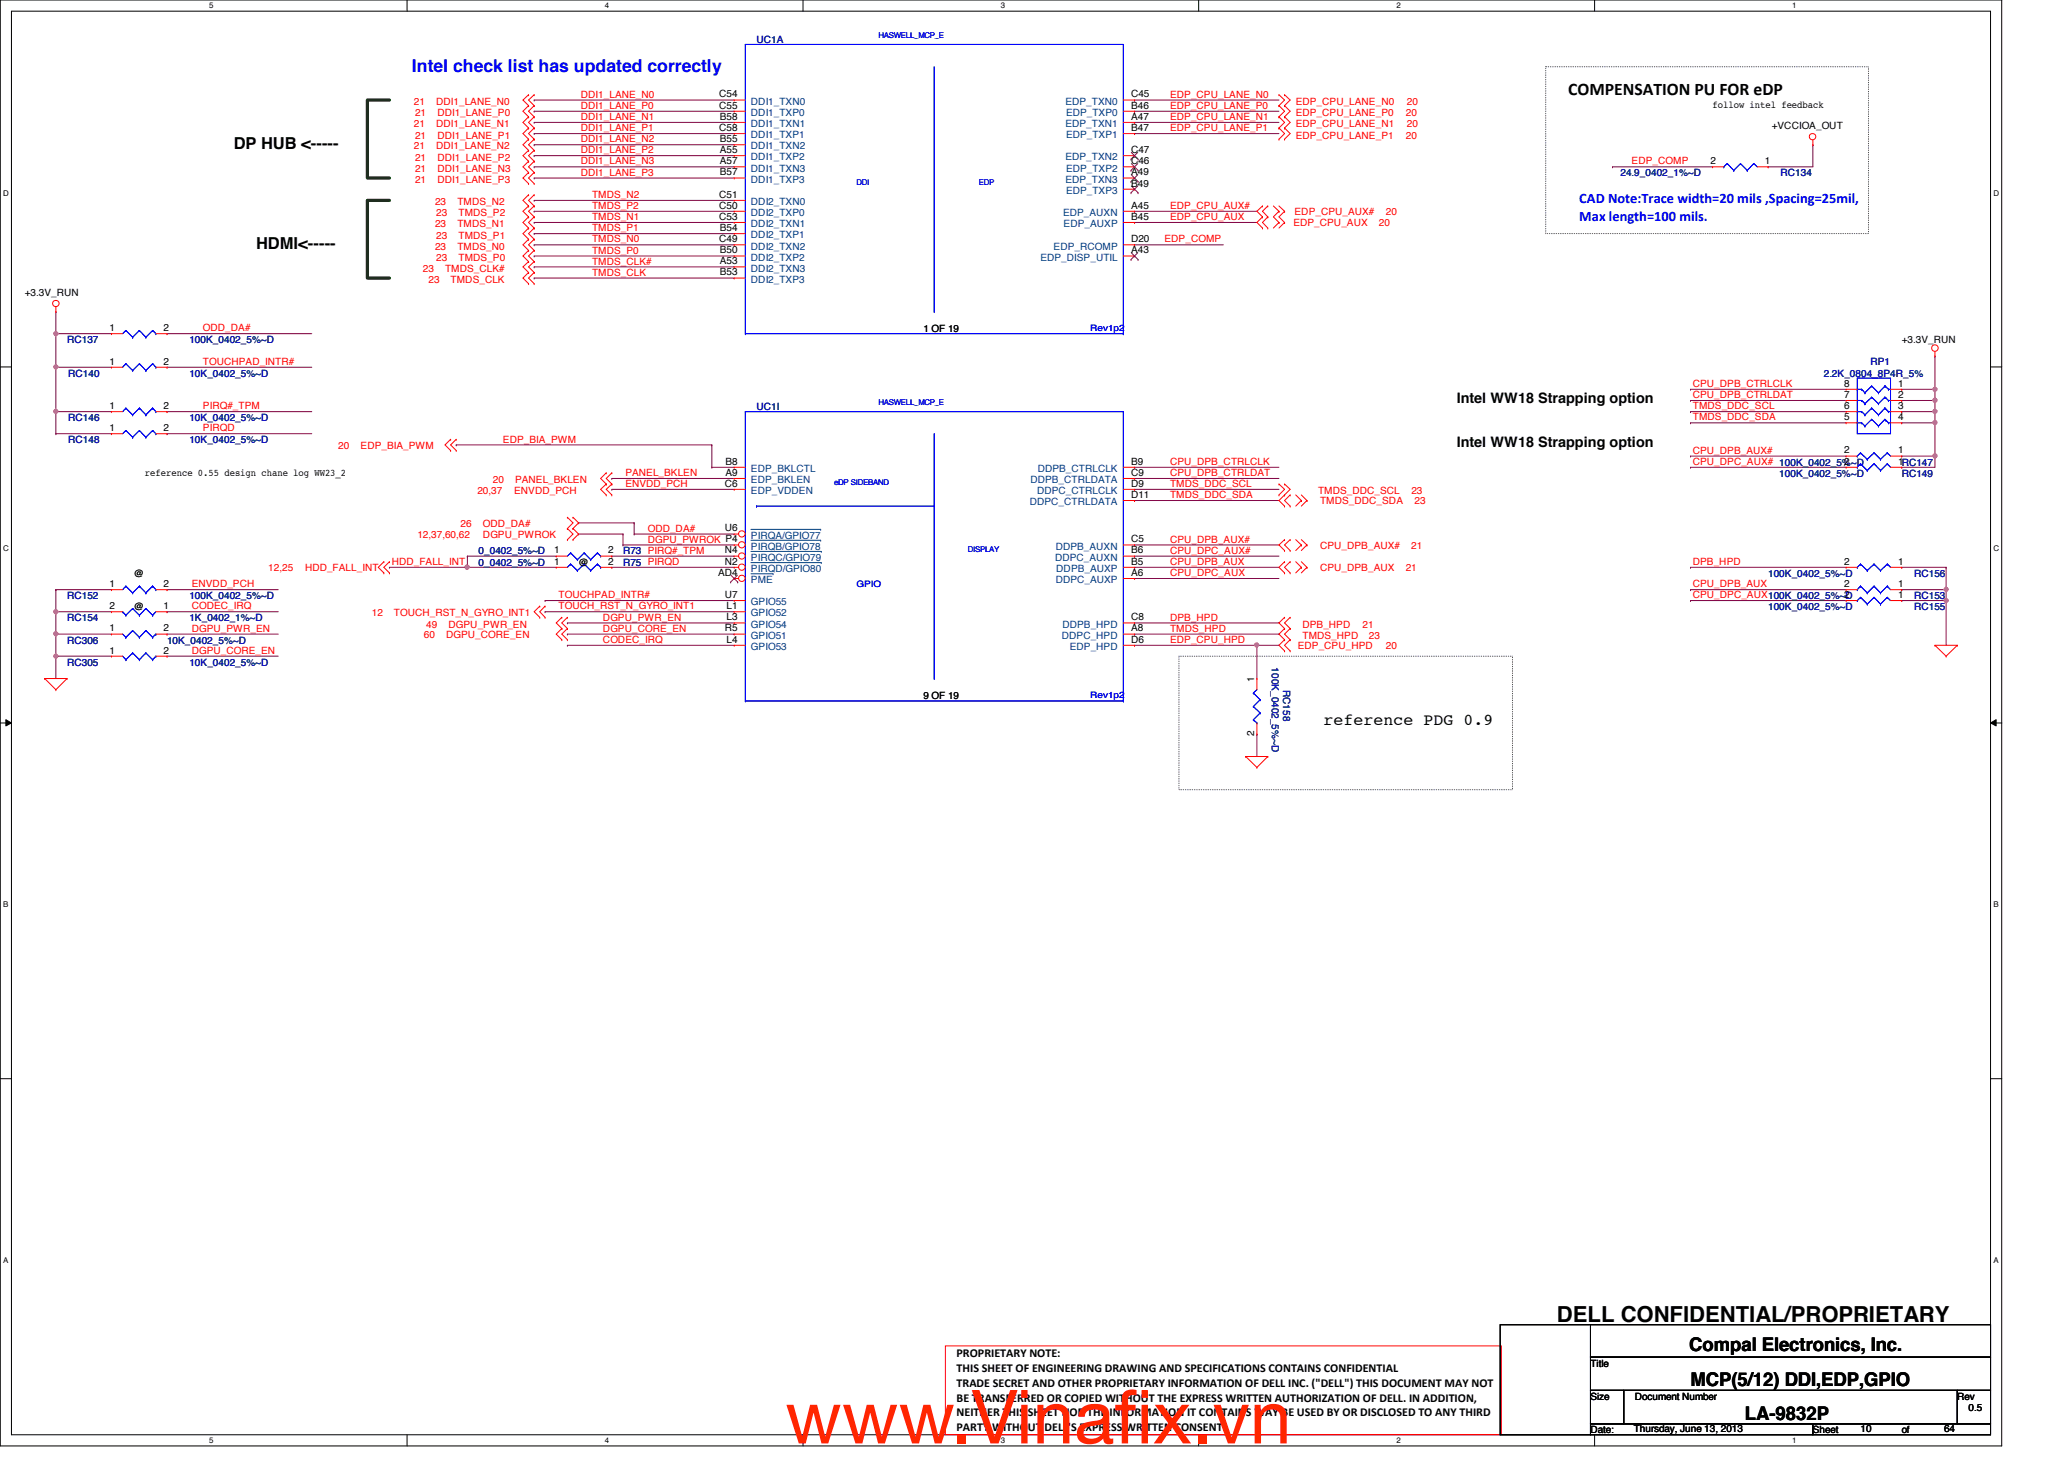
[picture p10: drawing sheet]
<svg xmlns="http://www.w3.org/2000/svg" width="297mm" height="210mm" viewBox="0 0 297 210" stroke-linecap="round" stroke-linejoin="round" font-family="sans-serif">
<defs><g id="words">
<g font-size="10.6" fill="#ff2600">
<text x="113" y="207.7">www.Vinaf</text>
<text x="160.4" y="207.7">ix.vn</text>
</g>
<text font-size="3.2" x="224.1" y="190.2">DELL CONFIDENTIAL/PROPRIETARY</text>
<g font-size="2.7">
<text x="243.1" y="194.4">Compal Electronics, Inc.</text>
<text x="243.3" y="199.4">MCP(5/12) DDI,EDP,GPIO</text>
<text x="251.1" y="204.3">LA-9832P</text>
</g>
<text font-size="2.5" fill="#00f" x="59.3" y="10.4">Intel check list has updated correctly</text>
<text font-size="2.5" x="225.7" y="13.6">COMPENSATION PU FOR eDP</text>
<g font-size="2.4">
<text x="33.7" y="21.4">DP HUB &lt;-----</text>
<text x="36.9" y="35.8">HDMI&lt;-----</text>
<text x="190.5" y="104.3">reference PDG 0.9</text>
</g>
<g font-size="2.1" fill="#00f">
<text x="227.3" y="29.2">CAD Note:Trace width=20 mils ,Spacing=25mil,</text>
<text x="227.3" y="31.8">Max length=100 mils.</text>
</g>
<g font-size="2.1">
<text x="209.7" y="57.9">Intel WW18 Strapping option</text>
<text x="209.7" y="64.3">Intel WW18 Strapping option</text>
</g>
<g font-size="1.7">
<text x="137.7" y="195.3">PROPRIETARY NOTE:</text>
<text x="137.7" y="197.4">THIS SHEET OF ENGINEERING DRAWING AND SPECIFICATIONS CONTAINS CONFIDENTIAL</text>
<text x="137.7" y="199.5">TRADE SECRET AND OTHER PROPRIETARY INFORMATION OF DELL INC. (&quot;DELL&quot;) THIS DOCUMENT MAY NOT</text>
<text x="137.7" y="201.6">BE TRANSFERRED OR COPIED WITHOUT THE EXPRESS WRITTEN AUTHORIZATION OF DELL. IN ADDITION,</text>
<text x="137.7" y="203.8">NEITHER THIS SHEET NOR THE INFORMATION IT CONTAINS WAY BE USED BY OR DISCLOSED TO ANY THIRD</text>
<text x="137.7" y="205.9">PARTY WITHOUT DELL'S EXPRESS WRITTEN CONSENT.</text>
</g>
<g font-size="1.4" fill="#000080">
<text x="108.9" y="6.2">UC1A</text>
<text x="233.2" y="25.4">24.9_0402_1%~D</text>
<text x="256.2" y="25.4">RC134</text>
<text x="9.6" y="49.4">RC137</text>
<text x="27.3" y="49.4">100K_0402_5%~D</text>
<text x="269.2" y="52.6">RP1</text>
<text x="9.8" y="54.2">RC140</text>
<text x="27.3" y="54.2">10K_0402_5%~D</text>
<text x="108.9" y="59">UC1I</text>
<text x="262.5" y="54.2">2.2K_0804_8P4R_5%</text>
<text x="9.8" y="63.8">RC148</text>
<text x="9.8" y="60.6">RC146</text>
<text x="27.3" y="63.8">10K_0402_5%~D</text>
<text x="27.3" y="60.6">10K_0402_5%~D</text>
<text x="256.1" y="68.6">100K_0402_5%~D</text>
<text x="273.7" y="68.6">RC149</text>
<text x="68.9" y="79.8">0_0402_5%~D</text>
<text x="68.9" y="81.4">0_0402_5%~D</text>
<text x="89.7" y="79.8">R73 PIRQ#_TPM</text>
<text x="89.7" y="81.4">R75 PIRQD</text>
<text x="254.5" y="83">100K_0402_5%~D</text>
<text x="275.5" y="83">RC156</text>
<text x="9.6" y="89.4">RC154</text>
<text x="9.6" y="86.2">RC152</text>
<text x="27.3" y="89.4">1K_0402_1%~D</text>
<text x="27.3" y="86.2">100K_0402_5%~D</text>
<text x="254.5" y="87.8">100K_0402_5%~D</text>
<text x="275.5" y="87.8">RC155</text>
<text x="275.5" y="86.2">RC153</text>
<text x="9.6" y="92.6">RC306</text>
<text x="9.6" y="95.8">RC305</text>
<text x="24" y="92.6">10K_0402_5%~D</text>
<text x="27.3" y="95.8">10K_0402_5%~D</text>
<text x="183" y="96" transform="rotate(90 183 96)">100K_0402_5%~D</text>
<text x="184.7" y="99.2" transform="rotate(90 184.7 99.2)">RC158</text>
</g>
<g font-size="1.4" fill="#f00">
<text x="59.6" y="15.1">21</text>
<text x="59.7" y="16.7">21</text>
<text x="62.8" y="15.1">DDI1_LANE_N0</text>
<text x="62.9" y="16.7">DDI1_LANE_P0</text>
<text x="83.6" y="17.3">DDI1_LANE_N1</text>
<text x="83.6" y="14.1">DDI1_LANE_N0</text>
<text x="83.6" y="15.7">DDI1_LANE_P0</text>
<text x="168.4" y="17.3">EDP_CPU_LANE_N1</text>
<text x="168.4" y="14.1">EDP_CPU_LANE_N0</text>
<text x="168.4" y="15.7">EDP_CPU_LANE_P0</text>
<text x="186.5" y="16.7">EDP_CPU_LANE_P0</text>
<text x="186.5" y="15.1">EDP_CPU_LANE_N0</text>
<text x="202.3" y="16.7">20</text>
<text x="202.5" y="15.1">20</text>
<text x="59.6" y="21.5">21</text>
<text x="59.6" y="18.3">21</text>
<text x="59.7" y="19.9">21</text>
<text x="59.7" y="23.1">21</text>
<text x="62.8" y="21.5">DDI1_LANE_N2</text>
<text x="62.8" y="18.3">DDI1_LANE_N1</text>
<text x="62.9" y="19.9">DDI1_LANE_P1</text>
<text x="62.9" y="23.1">DDI1_LANE_P2</text>
<text x="83.6" y="23.7">DDI1_LANE_N3</text>
<text x="83.6" y="20.5">DDI1_LANE_N2</text>
<text x="83.6" y="18.9">DDI1_LANE_P1</text>
<text x="83.6" y="22.1">DDI1_LANE_P2</text>
<text x="168.4" y="18.9">EDP_CPU_LANE_P1</text>
<text x="186.5" y="19.9">EDP_CPU_LANE_P1</text>
<text x="186.5" y="18.3">EDP_CPU_LANE_N1</text>
<text x="202.3" y="19.9">20</text>
<text x="202.5" y="18.3">20</text>
<text x="234.8" y="23.7">EDP_COMP</text>
<text x="59.7" y="24.7">21</text>
<text x="59.7" y="26.3">21</text>
<text x="62.6" y="29.5">23</text>
<text x="62.9" y="24.7">DDI1_LANE_N3</text>
<text x="62.9" y="26.3">DDI1_LANE_P3</text>
<text x="65.8" y="29.5">TMDS_N2</text>
<text x="83.6" y="25.3">DDI1_LANE_P3</text>
<text x="85.2" y="28.5">TMDS_N2</text>
<text x="62.6" y="32.7">23</text>
<text x="62.6" y="35.9">23</text>
<text x="62.8" y="31.1">23</text>
<text x="62.8" y="34.3">23</text>
<text x="65.8" y="32.7">TMDS_N1</text>
<text x="65.8" y="35.9">TMDS_N0</text>
<text x="66" y="31.1">TMDS_P2</text>
<text x="66" y="34.3">TMDS_P1</text>
<text x="85.2" y="30.1">TMDS_P2</text>
<text x="85.2" y="33.3">TMDS_P1</text>
<text x="85.2" y="31.7">TMDS_N1</text>
<text x="85.2" y="34.9">TMDS_N0</text>
<text x="167.6" y="34.9">EDP_COMP</text>
<text x="168.4" y="31.7">EDP_CPU_AUX</text>
<text x="168.4" y="30.1">EDP_CPU_AUX#</text>
<text x="186.1" y="32.6">EDP_CPU_AUX</text>
<text x="186.3" y="31">EDP_CPU_AUX#</text>
<text x="198.5" y="32.6">20</text>
<text x="199.4" y="31">20</text>
<text x="60.9" y="39.1">23</text>
<text x="61.7" y="40.7">23</text>
<text x="62.8" y="37.5">23</text>
<text x="64" y="39.1">TMDS_CLK#</text>
<text x="64.9" y="40.7">TMDS_CLK</text>
<text x="66" y="37.5">TMDS_P0</text>
<text x="85.2" y="36.5">TMDS_P0</text>
<text x="85.2" y="39.7">TMDS_CLK</text>
<text x="85.2" y="38.1">TMDS_CLK#</text>
<text x="29.2" y="47.7">ODD_DA#</text>
<text x="29.2" y="52.5">TOUCHPAD_INTR#</text>
<text x="29.2" y="58.9">PIRQ#_TPM</text>
<text x="243.6" y="58.9">TMDS_DDC_SCL</text>
<text x="243.6" y="55.7">CPU_DPB_CTRLCLK</text>
<text x="243.6" y="57.3">CPU_DPB_CTRLDAT</text>
<text x="29.2" y="62.1">PIRQD</text>
<text x="48.7" y="64.6">20</text>
<text x="51.9" y="64.6">EDP_BIA_PWM</text>
<text x="72.4" y="63.7">EDP_BIA_PWM</text>
<text x="243.6" y="60.5">TMDS_DDC_SDA</text>
<text x="243.6" y="65.3">CPU_DPB_AUX#</text>
<text x="68.7" y="71.1">20,37</text>
<text x="70.9" y="69.5">20</text>
<text x="74" y="71.1">ENVDD_PCH</text>
<text x="74.1" y="69.5">PANEL_BKLEN</text>
<text x="90" y="68.5">PANEL_BKLEN</text>
<text x="90" y="70.1">ENVDD_PCH</text>
<text x="168.4" y="70.1">TMDS_DDC_SCL</text>
<text x="168.4" y="71.7">TMDS_DDC_SDA</text>
<text x="168.4" y="66.9">CPU_DPB_CTRLCLK</text>
<text x="168.4" y="68.5">CPU_DPB_CTRLDAT</text>
<text x="189.7" y="71.1">TMDS_DDC_SCL</text>
<text x="203.1" y="71.1">23</text>
<text x="243.6" y="66.9">CPU_DPC_AUX# 100K_0402_5%~D</text>
<text x="60.1" y="77.4">12,37,60,62</text>
<text x="66.3" y="75.8">26</text>
<text x="69.5" y="77.4">DGPU_PWROK</text>
<text x="69.5" y="75.8">ODD_DA#</text>
<text x="93.2" y="76.5">ODD_DA#</text>
<text x="190" y="72.6">TMDS_DDC_SDA</text>
<text x="203.6" y="72.6">23</text>
<text x="38.6" y="82.2">12,25</text>
<text x="43.9" y="82.2">HDD_FALL_INT</text>
<text x="56.4" y="81.3">HDD_FALL_INT</text>
<text x="93.2" y="78.1">DGPU_PWROK P4</text>
<text x="168.4" y="78.1">CPU_DPB_AUX#</text>
<text x="168.4" y="81.3">CPU_DPB_AUX</text>
<text x="168.4" y="79.7">CPU_DPC_AUX#</text>
<text x="168.4" y="82.9">CPU_DPC_AUX</text>
<text x="190" y="82.2">CPU_DPB_AUX</text>
<text x="190" y="79">CPU_DPB_AUX#</text>
<text x="202.3" y="82.2">21</text>
<text x="203.1" y="79">21</text>
<text x="243.6" y="81.3">DPB_HPD</text>
<text x="27.6" y="84.5">ENVDD_PCH</text>
<text x="27.6" y="87.7">CODEC_IRQ</text>
<text x="53.5" y="88.6">12</text>
<text x="56.7" y="88.6">TOUCH_RST_N_GYRO_INT1</text>
<text x="80.4" y="86.1">TOUCHPAD_INTR#</text>
<text x="80.4" y="87.7">TOUCH_RST_N_GYRO_INT1</text>
<text x="86.8" y="89.3">DGPU_PWR_EN</text>
<text x="168.4" y="89.3">DPB_HPD</text>
<text x="243.6" y="84.5">CPU_DPB_AUX</text>
<text x="243.6" y="86.1">CPU_DPC_AUX100K_0402_5%~D</text>
<text x="27.6" y="90.9">DGPU_PWR_EN</text>
<text x="27.6" y="94.1">DGPU_CORE_EN</text>
<text x="61" y="91.8">60</text>
<text x="61.3" y="90.3">49</text>
<text x="64.2" y="91.8">DGPU_CORE_EN</text>
<text x="64.6" y="90.3">DGPU_PWR_EN</text>
<text x="86.8" y="92.5">CODEC_IRQ</text>
<text x="86.8" y="90.9">DGPU_CORE_EN</text>
<text x="168.4" y="92.5">EDP_CPU_HPD</text>
<text x="168.4" y="90.9">TMDS_HPD</text>
<text x="186.8" y="93.4">EDP_CPU_HPD</text>
<text x="187.4" y="90.3">DPB_HPD</text>
<text x="187.4" y="91.9">TMDS_HPD</text>
<text x="196.1" y="90.3">21</text>
<text x="197" y="91.9">23</text>
<text x="199.4" y="93.4">20</text>
</g>
<g font-size="1.4">
<text x="103.5" y="15.6">C55</text>
<text x="103.5" y="14">C54</text>
<text x="103.6" y="17.2">B58</text>
<text x="162.8" y="17.2">A47</text>
<text x="162.8" y="14">C45</text>
<text x="162.8" y="15.6">B46</text>
<text x="246.5" y="15.6">follow intel feedback</text>
<text x="103.5" y="18.8">C58</text>
<text x="103.6" y="23.6">A57</text>
<text x="103.6" y="22">A55</text>
<text x="103.6" y="20.4">B55</text>
<text x="162.8" y="23.6">C46</text>
<text x="162.8" y="22">C47</text>
<text x="162.8" y="18.8">B47</text>
<text x="246.2" y="23.6">2</text>
<text x="254" y="23.6">1</text>
<text x="255" y="18.6">+VCCIOA_OUT</text>
<text x="103.5" y="28.4">C51</text>
<text x="103.6" y="25.2">B57</text>
<text x="162.8" y="26.8">B49</text>
<text x="162.8" y="25.2">A49</text>
<text x="103.5" y="34.8">C49</text>
<text x="103.5" y="31.6">C53</text>
<text x="103.5" y="30">C50</text>
<text x="103.6" y="33.2">B54</text>
<text x="162.8" y="34.8">D20</text>
<text x="162.8" y="30">A45</text>
<text x="162.8" y="31.6">B45</text>
<text x="103.6" y="39.6">B53</text>
<text x="103.6" y="38">A53</text>
<text x="103.6" y="36.4">B50</text>
<text x="162.8" y="36.4">A43</text>
<text x="3.6" y="42.6">+3.3V_RUN</text>
<text x="15.7" y="47.6">1</text>
<text x="23.5" y="47.6">2</text>
<text x="132.9" y="47.8">1 OF 19</text>
<text x="15.7" y="52.5">1</text>
<text x="23.5" y="52.5">2</text>
<text x="273.7" y="49.4">+3.3V_RUN</text>
<text x="15.7" y="58.8">1</text>
<text x="23.5" y="58.8">2</text>
<text x="265.4" y="55.6">8</text>
<text x="265.4" y="57.2">7</text>
<text x="265.4" y="58.8">6</text>
<text x="273.2" y="55.6">1</text>
<text x="273.2" y="57.2">2</text>
<text x="273.2" y="58.8">3</text>
<text x="15.7" y="62">1</text>
<text x="23.5" y="62">2</text>
<text x="265.4" y="60.5">5</text>
<text x="265.4" y="65.2">2</text>
<text x="273.2" y="60.5">4</text>
<text x="273.2" y="65.2">1</text>
<text x="20.9" y="68.4">reference 0.55 design chane log WW23_2</text>
<text x="104.3" y="70">C6</text>
<text x="104.4" y="66.8">B8</text>
<text x="104.4" y="68.5">A9</text>
<text x="162.8" y="71.6">D11</text>
<text x="162.8" y="70">D9</text>
<text x="162.8" y="68.5">C9</text>
<text x="162.8" y="66.8">B9</text>
<text x="265.4" y="66.8">2</text>
<text x="273.2" y="66.8">1RC147</text>
<text x="104.3" y="76.5">U6</text>
<text x="19.3" y="83">@</text>
<text x="79.8" y="79.6">1</text>
<text x="79.8" y="81.2">1</text>
<text x="83.3" y="81.4">@</text>
<text x="87.5" y="79.6">2</text>
<text x="87.5" y="81.2">2</text>
<text x="103.3" y="82.8">AD4</text>
<text x="104.3" y="79.6">N4</text>
<text x="104.3" y="81.2">N2</text>
<text x="162.8" y="78">C5</text>
<text x="162.8" y="81.2">B5</text>
<text x="162.8" y="82.8">A6</text>
<text x="162.8" y="79.6">B6</text>
<text x="265.4" y="81.2">2</text>
<text x="273.2" y="81.2">1</text>
<text x="15.7" y="87.6">2</text>
<text x="15.7" y="84.5">1</text>
<text x="19.3" y="87.8">@</text>
<text x="23.5" y="87.6">1</text>
<text x="23.5" y="84.5">2</text>
<text x="104.3" y="86">U7</text>
<text x="104.6" y="87.6">L1</text>
<text x="104.6" y="89.2">L3</text>
<text x="162.8" y="89.2">C8</text>
<text x="265.4" y="86">2</text>
<text x="265.4" y="84.5">2</text>
<text x="273.2" y="86">1</text>
<text x="273.2" y="84.5">1</text>
<text x="15.7" y="90.8">1</text>
<text x="15.7" y="94">1</text>
<text x="23.5" y="90.8">2</text>
<text x="23.5" y="94">2</text>
<text x="104.3" y="90.8">R5</text>
<text x="104.6" y="92.5">L4</text>
<text x="162.8" y="90.8">A8</text>
<text x="162.8" y="92.5">D6</text>
<text x="132.9" y="100.6">9 OF 19</text>
<text x="180.5" y="98.1" transform="rotate(-90 180.5 98.1)">1</text>
<text x="180.5" y="105.9" transform="rotate(-90 180.5 105.9)">2</text>
<text x="228.9" y="196.6">Title</text>
<text x="228.9" y="201.4">Size</text>
<text x="235.3" y="201.4">Document Number</text>
<text x="281.7" y="201.4">Rev</text>
<text x="283.3" y="203">0.5</text>
<text x="228.9" y="206.2">Date:</text>
<text x="235.1" y="206">Thursday, June 13, 2013</text>
<text x="260.9" y="206.2">Sheet</text>
<text x="267.8" y="206">10</text>
<text x="273.7" y="206.2">of</text>
<text x="279.8" y="206">64</text>
</g>
<g font-size="1.4" fill="#004080">
<text x="108.1" y="16.7">DDI1_TXP0</text>
<text x="108.1" y="15.1">DDI1_TXN0</text>
<text x="153.3" y="15.1">EDP_TXN0</text>
<text x="153.4" y="16.7">EDP_TXP0</text>
<text x="108.1" y="23.1">DDI1_TXP2</text>
<text x="108.1" y="21.5">DDI1_TXN2</text>
<text x="108.1" y="19.9">DDI1_TXP1</text>
<text x="108.1" y="18.3">DDI1_TXN1</text>
<text x="153.3" y="23.1">EDP_TXN2</text>
<text x="153.3" y="18.3">EDP_TXN1</text>
<text x="153.4" y="19.9">EDP_TXP1</text>
<text x="108.1" y="29.5">DDI2_TXN0</text>
<text x="108.1" y="26.3">DDI1_TXP3</text>
<text x="108.1" y="24.7">DDI1_TXN3</text>
<text x="153.3" y="26.3">EDP_TXN3</text>
<text x="153.4" y="27.9">EDP_TXP3</text>
<text x="153.4" y="24.7">EDP_TXP2</text>
<text x="108.1" y="35.9">DDI2_TXN2</text>
<text x="108.1" y="32.7">DDI2_TXN1</text>
<text x="108.1" y="31.1">DDI2_TXP0</text>
<text x="108.1" y="34.3">DDI2_TXP1</text>
<text x="151.6" y="35.9">EDP_RCOMP</text>
<text x="153" y="31.1">EDP_AUXN</text>
<text x="153.1" y="32.7">EDP_AUXP</text>
<text x="108.1" y="40.7">DDI2_TXP3</text>
<text x="108.1" y="39.1">DDI2_TXN3</text>
<text x="108.1" y="37.5">DDI2_TXP2</text>
<text x="149.7" y="37.5">EDP_DISP_UTIL</text>
<text x="108.1" y="67.9">EDP_BKLCTL</text>
<text x="108.1" y="69.5">EDP_BKLEN</text>
<text x="108.1" y="71.1">EDP_VDDEN</text>
<text x="148.3" y="69.5">DDPB_CTRLDATA</text>
<text x="149.3" y="71.1">DDPC_CTRLCLK</text>
<text x="149.3" y="67.9">DDPB_CTRLCLK</text>
<text x="108.1" y="77.5">PIRQA/GPIO77</text>
<text x="148.2" y="72.7">DDPC_CTRLDATA</text>
<text x="108.1" y="79.1">PIRQB/GPIO78</text>
<text x="108.1" y="80.7">PIRQC/GPIO79</text>
<text x="108.1" y="82.3">PIRQD/GPIO80</text>
<text x="108.1" y="83.9">PME</text>
<text x="151.8" y="80.7">DDPC_AUXN</text>
<text x="151.9" y="79.1">DDPB_AUXN</text>
<text x="151.9" y="83.9">DDPC_AUXP</text>
<text x="152" y="82.3">DDPB_AUXP</text>
<text x="108.1" y="87.1">GPIO55</text>
<text x="108.1" y="88.7">GPIO52</text>
<text x="108.1" y="90.3">GPIO54</text>
<text x="108.1" y="91.9">GPIO51</text>
<text x="108.1" y="93.5">GPIO53</text>
<text x="152.8" y="91.9">DDPC_HPD</text>
<text x="152.9" y="90.3">DDPB_HPD</text>
<text x="154" y="93.5">EDP_HPD</text>
</g>
<g font-size="1.3" fill="#00f">
<text x="156.9" y="47.6">Rev1p2</text>
<text x="123.3" y="84.4">GPIO</text>
<text x="156.9" y="100.4">Rev1p2</text>
</g>
<g font-size="1.1">
<text x="30.1" y="1.1">5</text>
<text x="87" y="1.1">4</text>
<text x="144" y="1.1">3</text>
<text x="201" y="1.1">2</text>
<text x="257.9" y="1.1">1</text>
<text x=".5" y="28.2">D</text>
<text x="286.9" y="28.2">D</text>
<text x=".5" y="79.3">C</text>
<text x="286.9" y="79.3">C</text>
<text x=".5" y="130.6">B</text>
<text x="286.9" y="130.6">B</text>
<text x=".5" y="181.7">A</text>
<text x="286.9" y="181.7">A</text>
<text x="30.1" y="207.6">5</text>
<text x="87" y="207.6">4</text>
<text x="144" y="207.6">3</text>
<text x="201" y="207.6">2</text>
<text x="257.9" y="207.6">1</text>
</g>
<g font-size="1.1" fill="#00f">
<text x="126.4" y="5.5">HASWELL_MCP_E</text>
<text x="123.3" y="26.6">DDI</text>
<text x="140.9" y="26.6">EDP</text>
<text x="126.4" y="58.3">HASWELL_MCP_E</text>
<text x="120.1" y="69.8">eDP SIDEBAND</text>
<text x="139.3" y="79.4">DISPLAY</text>
</g>
</g></defs>
<path d="M0 0h288.1v208h-288.1zM1.6 1.6h284.9v204.8h-284.9z" fill="none" stroke="#000" stroke-width=".14"/>
<g fill="#fff">
<path d="M30.1 .2h.6v1.2h-.6z"/>
<path d="M30.1 206.6h.6v1.2h-.6z"/>
</g>
<path d="M58.6 0v1.6M58.6 206.4v1.6" fill="none" stroke="#000" stroke-width=".14"/>
<g fill="#fff">
<path d="M87 .2h.6v1.2h-.6z"/>
<path d="M87 206.6h.6v1.2h-.6z"/>
</g>
<path d="M115.6 0v1.6M115.6 206.4v1.6" fill="none" stroke="#000" stroke-width=".14"/>
<g fill="#fff">
<path d="M144 .2h.6v1.2h-.6z"/>
<path d="M144 206.6h.6v1.2h-.6z"/>
</g>
<path d="M172.5 0v1.6M172.5 206.4v1.6" fill="none" stroke="#000" stroke-width=".14"/>
<g fill="#fff">
<path d="M201 .2h.5v1.2h-.5z"/>
<path d="M201 206.6h.5v1.2h-.5z"/>
</g>
<path d="M229.5 0v1.6M229.5 206.4v1.6" fill="none" stroke="#000" stroke-width=".14"/>
<g fill="#fff">
<path d="M257.9 .2h.6v1.2h-.6z"/>
<path d="M257.9 206.6h.6v1.2h-.6z"/>
<path d="M.5 27.2h.7v1.2h-.7z"/>
<path d="M286.9 27.2h.8v1.2h-.8z"/>
<path d="M.5 78.4h.7v1.1h-.7z"/>
<path d="M286.9 78.4h.8v1.1h-.8z"/>
</g>
<path d="M0 52.8h1.6M286.5 52.8h1.6" fill="none" stroke="#000" stroke-width=".14"/>
<g fill="#fff">
<path d="M.5 129.6h.7v1.2h-.7z"/>
<path d="M286.9 129.6h.7v1.2h-.7z"/>
</g>
<path d="M0 104h1.6M.8 103.5l.8 .5-.8 .4zM286.5 104l.8-.5v.9zM286.5 104h1.6" fill="none" stroke="#000" stroke-width=".14"/>
<path d="M.8 103.5l.8 .5-.8 .4zM286.5 104l.8-.5v.9z" fill="#000"/>
<g fill="#fff">
<path d="M.5 180.8h.7v1.1h-.7z"/>
<path d="M286.9 180.8h.7v1.1h-.7z"/>
</g>
<path d="M0 155.2h1.6M286.5 155.2h1.6" fill="none" stroke="#000" stroke-width=".14"/>
<path d="M136.1 193.6h80v12.8h-80z" fill="none" stroke="#f00" stroke-width=".14"/>
<path d="M222.5 9.6h46.4v24h-46.4zM169.7 94.4h48v19.2h-48z" fill="none" stroke="#000" stroke-width=".14" stroke-dasharray="0 .3"/>
<path d="M56 14.4h-3.1v11.2h3.1M56 28.8h-3.1v11.2h3.1" fill="none" stroke="#004000" stroke-width=".47"/>
<g fill="none" stroke="#800040" stroke-width=".14">
<path d="M76.9 17.6h.1M76.9 14.4h.1M76.9 16h.1M76.9 19.2h.1M76.9 17.6h28.8M76.9 14.4h28.8M76.9 16h28.8M76.9 19.2h28.8M76.9 24h.1M76.9 20.8h.1M76.9 22.4h.1M76.9 25.6h.1"/>
<path d="M76.9 24h28.8M76.9 20.8h28.8M76.9 22.4h28.8M76.9 25.6h28.8M232.1 24h.1M232.1 24h14.4M254.5 24h.1M260.9 20.8h.1M260.9 20.8v3.2h-6.4M8 84.8h.1M8 94.4h.1M8 84.8h8"/>
<path d="M8 94.4v3.2M24 84.8h.1M24 84.8h16"/>
</g>
<circle cx="8" cy="94.4" r=".3" fill="#f0f"/>
<circle cx="8" cy="94.4" r=".3" fill="none" stroke="#f0f" stroke-width=".14"/>
<path d="M8 48h.1M8 44.8h.1M8 48h8M8 44.8v8M24 48h.1M24 48h20.9M83.3 76.8h.1M83.3 76.8h6.4" fill="none" stroke="#800040" stroke-width=".14"/>
<circle cx="8" cy="48" r=".3" fill="#f0f"/>
<circle cx="8" cy="48" r=".3" fill="none" stroke="#f0f" stroke-width=".14"/>
<path d="M8 52.8h.1M8 52.8v6.4" fill="none" stroke="#800040" stroke-width=".14"/>
<circle cx="8" cy="59.2" r=".3" fill="#f0f"/>
<circle cx="8" cy="59.2" r=".3" fill="none" stroke="#f0f" stroke-width=".14"/>
<path d="M163.3 70.4h.1M163.3 72h.1M163.3 70.4h20.8M163.3 72h20.8M78.4 86.4h.1M78.4 88h.1M78.4 86.4h27.3M78.4 88h27.3M163.3 92.8h.1M163.3 92.8h17.6" fill="none" stroke="#800040" stroke-width=".14"/>
<circle cx="180.8" cy="92.8" r=".3" fill="#f0f"/>
<circle cx="180.8" cy="92.8" r=".3" fill="none" stroke="#f0f" stroke-width=".14"/>
<g fill="none" stroke="#800040" stroke-width=".14">
<path d="M163.3 17.6h.1M163.3 19.2h.1M163.3 14.4h.1M163.3 16h.1M163.3 17.6h20.8M163.3 19.2h20.8M163.3 14.4h20.8M163.3 16h20.8M163.3 32h.1M163.3 30.4h.1M163.3 35.2h.1M163.3 32h17.6"/>
<path d="M163.3 30.4h17.6M163.3 35.2h12.8M243.3 59.2h.1M243.3 59.2h22.4M273.7 57.6h.1M273.7 56h.1M273.7 59.2h.1M273.7 57.6h4.8M273.7 56h4.8M273.7 59.2h4.8M88 68.8h.1M88 70.4h.1"/>
<path d="M88 68.8h17.7M88 70.4h17.7M163.3 78.4h.1M163.3 67.2h.1M163.3 68.8h.1M163.3 78.4h20.8M163.3 68.8h20.8M163.3 67.2h20.8M243.3 60.8h.1M243.3 60.8h22.4M273.7 60.8h.1M273.7 60.8h4.8"/>
<path d="M8 88h.1M8 88h8M24 88h.1M24 88h16M81.7 92.8h.1M81.7 92.8h24M163.3 89.6h.1M163.3 81.6h.1M163.3 91.2h.1M163.3 89.6h20.8M163.3 81.6h20.8M163.3 91.2h20.8"/>
</g>
<circle cx="278.5" cy="60.8" r=".3" fill="#f0f"/>
<circle cx="278.5" cy="60.8" r=".3" fill="none" stroke="#f0f" stroke-width=".14"/>
<path d="M243.3 56h.1M243.3 57.6h.1M243.3 56h22.4M243.3 57.6h22.4M278.5 51.2h.1M278.5 59.2h.1M278.5 51.2v4.8M278.5 59.2v1.6" fill="none" stroke="#800040" stroke-width=".14"/>
<circle cx="278.5" cy="59.2" r=".3" fill="#f0f"/>
<circle cx="278.5" cy="59.2" r=".3" fill="none" stroke="#f0f" stroke-width=".14"/>
<path d="M278.5 57.6h.1M278.5 57.6v1.6" fill="none" stroke="#800040" stroke-width=".14"/>
<circle cx="278.5" cy="57.6" r=".31" fill="#f0f"/>
<circle cx="278.5" cy="57.6" r=".31" fill="none" stroke="#f0f" stroke-width=".14"/>
<path d="M278.5 56h.1M278.5 56v1.6" fill="none" stroke="#800040" stroke-width=".14"/>
<circle cx="278.5" cy="56" r=".3" fill="#f0f"/>
<circle cx="278.5" cy="56" r=".3" fill="none" stroke="#f0f" stroke-width=".14"/>
<path d="M8 52.8h.1M8 52.8h8M24 52.8h.1M24 52.8h20.9" fill="none" stroke="#800040" stroke-width=".14"/>
<circle cx="8" cy="52.8" r=".3" fill="#f0f"/>
<circle cx="8" cy="52.8" r=".3" fill="none" stroke="#f0f" stroke-width=".14"/>
<path d="M243.3 65.6h.1M243.3 65.6h22.4M273.7 65.6h.1M273.7 65.6h4.8M273.7 84.8h.1M273.7 84.8h6.4" fill="none" stroke="#800040" stroke-width=".14"/>
<circle cx="280.1" cy="84.8" r=".3" fill="#f0f"/>
<circle cx="280.1" cy="84.8" r=".3" fill="none" stroke="#f0f" stroke-width=".14"/>
<g fill="none" stroke="#800040" stroke-width=".14">
<path d="M8 59.2h.1M8 59.2v3.2M8 59.2h8M24 59.2h.1M24 59.2h20.9M8 62.4h.1M8 62.4h8M278.5 60.8h.1M278.5 60.8v4.8M8 84.8h.1M8 84.8v3.2M67.3 80h.1"/>
<path d="M67.3 81.6h.1M67.3 80h12.7M67.3 81.6h12.7M243.3 84.8h.1M243.3 84.8h22.4M280.1 86.4h.1M280.1 81.6h.1M280.1 81.6v3.2M280.1 86.4v6.4"/>
</g>
<circle cx="67.2" cy="81.6" r=".31" fill="#f0f"/>
<circle cx="67.2" cy="81.6" r=".31" fill="none" stroke="#f0f" stroke-width=".14"/>
<g fill="none" stroke="#800040" stroke-width=".14">
<path d="M76.9 30.4h.1M76.9 28.8h.1M76.9 33.6h.1M76.9 32h.1M76.9 35.2h.1M76.9 36.8h.1M76.9 38.4h.1M76.9 30.4h28.8M76.9 28.8h28.8M76.9 33.6h28.8M76.9 32h28.8M76.9 35.2h28.8"/>
<path d="M76.9 36.8h28.8M76.9 38.4h28.8M76.9 40h.1M76.9 40h28.8M24 62.4h.1M24 62.4h20.9M65.7 64h.1M65.7 64h36.7M102.4 64h.1M102.4 67.2h.1M102.4 64v3.2M102.4 67.2h3.3"/>
<path d="M8 91.2h.1M8 88h.1M8 91.2h8M8 88v3.2M24 91.2h.1M24 91.2h16M81.7 91.2h.1M81.7 89.6h.1M81.7 91.2h24M81.7 89.6h24M180.9 92.8h.1M180.9 92.8h3.2"/>
<path d="M180.9 92.8v4.8M243.3 81.6h.1M243.3 81.6h22.4M273.7 81.6h.1M273.7 81.6h6.4M180.9 105.6h.1M180.9 105.6v3.2"/>
</g>
<circle cx="8" cy="88" r=".3" fill="#f0f"/>
<circle cx="8" cy="88" r=".3" fill="none" stroke="#f0f" stroke-width=".14"/>
<path d="M163.3 80h.1M163.3 83.2h.1M163.3 80h20.8M163.3 83.2h20.8M273.7 86.4h.1M273.7 86.4h6.4" fill="none" stroke="#800040" stroke-width=".14"/>
<circle cx="280.1" cy="86.4" r=".3" fill="#f0f"/>
<circle cx="280.1" cy="86.4" r=".3" fill="none" stroke="#f0f" stroke-width=".14"/>
<path d="M243.3 67.2h.1M243.3 67.2h22.4M273.7 67.2h.1M278.5 65.6h.1M278.5 65.6v1.6h-4.8M243.3 86.4h.1M243.3 86.4h22.4M280.1 84.8h.1M280.1 84.8v1.6" fill="none" stroke="#800040" stroke-width=".14"/>
<circle cx="278.5" cy="65.6" r=".31" fill="#f0f"/>
<circle cx="278.5" cy="65.6" r=".31" fill="none" stroke="#f0f" stroke-width=".14"/>
<path d="M83.3 75.2h.1M83.3 75.2h8M8 94.4h.1M8 91.2h.1M8 94.4h8M8 91.2v3.2M24 94.4h.1M24 94.4h16" fill="none" stroke="#800040" stroke-width=".14"/>
<circle cx="8" cy="91.2" r=".3" fill="#f0f"/>
<circle cx="8" cy="91.2" r=".3" fill="none" stroke="#f0f" stroke-width=".14"/>
<g fill="none" stroke="#800040" stroke-width=".14">
<path d="M89.7 76.8h.1M89.7 78.4h.1M89.7 76.8v1.6M89.7 78.4h16M91.3 75.2h.1M91.3 76.8h.1M91.3 75.2v1.6M91.3 76.8h14.4M56 81.6h.1M67.3 80h.1M67.3 80v1.6h-11.3M88 80h.1"/>
<path d="M88 81.6h.1M88 80h17.7M88 81.6h17.7"/>
</g>
<g fill="none" stroke="#f00" stroke-width=".14">
<path d="M76.1 16.8h.1M76.1 18.4h.1M76.1 13.6h.1M76.1 15.2h.1M76.1 16.8l-.8 .8 .8 .8M76.1 13.6l-.8 .8 .8 .8M76.1 18.4l-.8 .8 .8 .8M76.1 15.2l-.8 .8 .8 .8M76.9 16.8h.1M76.9 18.4h.1M76.9 13.6h.1M76.9 15.2h.1"/>
<path d="M76.9 16.8l-.8 .8 .8 .8M76.9 13.6l-.8 .8 .8 .8M76.9 18.4l-.8 .8 .8 .8M76.9 15.2l-.8 .8 .8 .8M184.1 15.2h.1M184.1 16.8h.1M184.1 13.6h.1M184.1 18.4h.1M184.1 15.2l.8 .8-.8 .8M184.1 13.6l.8 .8-.8 .8M184.1 18.4l.8 .8-.8 .8M184.1 16.8l.8 .8-.8 .8"/>
<path d="M184.9 15.2h.1M184.9 16.8h.1M184.9 13.6h.1M184.9 18.4h.1M184.9 15.2l.8 .8-.8 .8M184.9 13.6l.8 .8-.8 .8M184.9 18.4l.8 .8-.8 .8M184.9 16.8l.8 .8-.8 .8M76.1 23.2h.1M76.1 24.8h.1M76.1 20h.1M76.1 21.6h.1"/>
<path d="M76.1 26.4h.1M76.1 28h.1M76.1 29.6h.1M76.1 31.2h.1M76.1 32.8h.1M76.1 34.4h.1M76.1 36h.1M76.1 37.6h.1M76.1 39.2h.1M76.1 31.2l-.8 .8 .8 .8M76.1 23.2l-.8 .8 .8 .8M76.1 20l-.8 .8 .8 .8"/>
<path d="M76.1 24.8l-.8 .8 .8 .8M76.1 21.6l-.8 .8 .8 .8M76.1 28l-.8 .8 .8 .8M76.1 29.6l-.8 .8 .8 .8M76.1 32.8l-.8 .8 .8 .8M76.1 34.4l-.8 .8 .8 .8M76.1 36l-.8 .8 .8 .8M76.1 39.2l-.8 .8 .8 .8M76.1 37.6l-.8 .8 .8 .8M76.9 23.2h.1M76.9 24.8h.1M76.9 20h.1"/>
<path d="M76.9 21.6h.1M76.9 26.4h.1M76.9 28h.1M76.9 29.6h.1M76.9 31.2h.1M76.9 32.8h.1M76.9 34.4h.1M76.9 36h.1M76.9 37.6h.1M76.9 39.2h.1M76.9 23.2l-.8 .8 .8 .8M76.9 20l-.8 .8 .8 .8"/>
<path d="M76.9 24.8l-.8 .8 .8 .8M76.9 21.6l-.8 .8 .8 .8M76.9 28l-.8 .8 .8 .8M76.9 29.6l-.8 .8 .8 .8M76.9 32.8l-.8 .8 .8 .8M76.9 31.2l-.8 .8 .8 .8M76.9 34.4l-.8 .8 .8 .8M76.9 36l-.8 .8 .8 .8M76.9 39.2l-.8 .8 .8 .8M76.9 37.6l-.8 .8 .8 .8M181.7 31.2h.1M181.7 32.8h.1"/>
<path d="M181.7 29.6h.1M181.7 31.2l-.8 .8 .8 .8M181.7 29.6l-.8 .8 .8 .8M182.5 32.8h.1M182.5 31.2h.1M182.5 29.6h.1M182.5 31.2l-.8 .8 .8 .8M182.5 29.6l-.8 .8 .8 .8M183.3 29.6l.8 .8M184.1 20h.1M184.1 32h.1M184.1 30.4h.1"/>
<path d="M184.1 32l-.8 .8M184.1 30.4l-.8 .8 .8 .8M184.1 29.6l.8 .8M184.9 20h.1M184.9 32h.1M184.9 30.4h.1M184.9 32l-.8 .8M184.9 30.4l-.8 .8 .8 .8M260.9 20.8h.1M260.9 20.2v.6M8 44.8h.1M8 44.2v.6"/>
<path d="M16 59.2h.1M16 48h.1M16 59.2h1.6M16 48h1.6M22.4 59.2h1.6M22.4 48h1.6M24 59.2h.1M24 48h.1M76.1 40.8h.1M76.9 40.8h.1M265.7 56h.1M265.7 57.6h.1"/>
<path d="M265.7 59.2h.1M265.7 56h1.6M265.7 57.6h1.6M265.7 59.2h1.6M272.1 56h1.6M272.1 57.6h1.6M272.1 59.2h1.6M273.7 56h.1M273.7 57.6h.1M273.7 59.2h.1M278.5 51.2h.1M278.5 50.6v.6"/>
<path d="M16 62.4h.1M16 62.4h1.6M22.4 62.4h1.6M24 62.4h.1M64.9 63.2h.1M64.9 64.8h.1M64.9 63.2l-.9 .8 .9 .8M65.7 63.2h.1M65.7 64.8h.1M65.7 63.2l-.8 .8 .8 .8M81.7 77.6h.1M81.7 76h.1"/>
<path d="M81.7 74.4h.1M81.7 76l.8 .8-.8 .8M81.7 74.4l.8 .8-.8 .8M82.5 76h.1M82.5 77.6h.1M82.5 74.4h.1M82.5 76l.8 .8-.8 .8M82.5 74.4l.8 .8-.8 .8M87.2 68h.1M87.2 69.6h.1M87.2 71.2h.1M87.2 68l-.8 .8 .8 .8"/>
<path d="M87.2 69.6l-.8 .8 .8 .8M88 68h.1M88 69.6h.1M88 71.2h.1M88 68l-.8 .8 .8 .8M88 69.6l-.8 .8 .8 .8M105.7 67.2h.1M105.7 67.2h1.6M161.7 67.2h1.6M161.7 78.4h1.6M161.7 72h1.6M161.7 70.4h1.6"/>
<path d="M161.7 68.8h1.6M163.3 78.4h.1M163.3 72h.1M163.3 70.4h.1M163.3 68.8h.1M163.3 67.2h.1M184.1 69.6h.1M184.1 71.2h.1M184.1 69.6l.8 .8-.8 .8M184.9 69.6h.1M184.9 71.2h.1M184.9 72.8h.1"/>
<path d="M184.9 77.6h.1M184.9 79.2h.1M184.9 69.6l.8 .8-1.6 1.6 .8 .8M184.9 77.6l-.8 .8 .8 .8M185.7 72.8h.1M185.7 71.2h.1M185.7 79.2h.1M185.7 77.6h.1M185.7 71.2l-.8 .8 .8 .8M185.7 77.6l-.8 .8 .8 .8M186.5 71.2l.8 .8M186.5 77.6l.8 .8"/>
<path d="M187.3 72h.1M187.3 78.4h.1M187.3 72l-.8 .8M187.3 71.2l.8 .8M187.3 78.4l-.8 .8M187.3 77.6l.8 .8M188.1 72h.1M188.1 78.4h.1M188.1 72l-.8 .8M188.1 78.4l-.8 .8M265.7 60.8h.1M265.7 65.6h.1"/>
<path d="M265.7 60.8h1.6M265.7 65.6h1.6M272.1 60.8h1.6M272.1 65.6h1.6M273.7 60.8h.1M273.7 65.6h.1M6.4 97.6h.1M6.4 97.6h3.2M6.4 97.6l1.6 1.6M8 99.2h.1M9.6 97.6h.1M9.6 97.6l-1.6 1.6"/>
<path d="M16 88h.1M16 91.2h.1M16 88h1.6M16 91.2h1.6M22.4 88h1.6M22.4 91.2h1.6M24 88h.1M24 91.2h.1M55.2 80.8h.1M55.2 82.4h.1M55.2 80.8l-.8 .8 .8 .8M56 80.8h.1"/>
<path d="M56 82.4h.1M56 80.8l-.8 .8 .8 .8M77.7 87.2h.1M77.7 88.8h.1M77.7 87.2l-.8 .8 .8 .8M78.4 87.2h.1M78.4 88.8h.1M78.4 87.2l-.7 .8 .7 .8M80 80h.1M80 81.6h.1M80 80h1.7M80 81.6h1.7"/>
<path d="M80.9 88.8h.1M80.9 90.4h.1M80.9 92h.1M80.9 88.8l-.9 .8 .9 .8M80.9 90.4l-.9 .8 .9 .8M81.7 88.8h.1M81.7 90.4h.1M81.7 92h.1M81.7 88.8l-.8 .8 .8 .8M81.7 90.4l-.8 .8 .8 .8M86.4 80h1.6M86.4 81.6h1.6"/>
<path d="M88 80h.1M88 81.6h.1M161.7 92.8h1.6M161.7 91.2h1.6M161.7 89.6h1.6M163.3 91.2h.1M163.3 92.8h.1M163.3 89.6h.1M180.9 97.6h.1M180.9 97.6v1.6M184.9 90.4h.1M184.9 88.8h.1"/>
<path d="M184.9 92h.1M184.9 80.8h.1M184.9 82.4h.1M184.9 93.6h.1M184.9 88.8l-.8 .8 .8 .8M184.9 90.4l-.8 .8 .8 .8M184.9 80.8l-.8 .8 .8 .8M184.9 92l-.8 .8 .8 .8M185.7 88.8h.1M185.7 90.4h.1M185.7 92h.1M185.7 82.4h.1"/>
<path d="M185.7 80.8h.1M185.7 93.6h.1M185.7 88.8l-.8 .8 .8 .8M185.7 90.4l-.8 .8 .8 .8M185.7 80.8l-.8 .8 .8 .8M185.7 92l-.8 .8 .8 .8M186.5 80.8l.8 .8M187.3 81.6h.1M187.3 81.6l-.8 .8M187.3 80.8l.8 .8M188.1 81.6h.1M188.1 81.6l-.8 .8"/>
<path d="M265.7 86.4h.1M265.7 84.8h.1M265.7 86.4h1.6M265.7 84.8h1.6M272.1 86.4h1.6M272.1 84.8h1.6M273.7 86.4h.1M273.7 84.8h.1M278.5 92.8h.1M278.5 92.8h3.2M278.5 92.8l1.6 1.6M280.1 94.4h.1"/>
<path d="M281.7 92.8h.1M281.7 92.8l-1.6 1.6M179.3 108.8h.1M179.3 108.8h3.2M179.3 108.8l1.6 1.6M180.9 110.4h.1M180.9 105.6h.1M180.9 104v1.6M182.5 108.8h.1M182.5 108.8l-1.6 1.6"/>
<circle cx="260.9" cy="19.7" r=".46"/>
<circle cx="8" cy="43.7" r=".46"/>
<circle cx="278.5" cy="50.1" r=".47"/>
</g>
<path d="M215.9 190.6h13v15.8h-13zM228.9 190.6h57.6v4.6h-57.6zM228.9 195.2h57.6v4.8h-57.6zM228.9 200h4.8v4.9h-4.8zM228.9 204.9h32v1.5h-32zM233.7 200h48v4.9h-48zM260.9 204.9h25.6v1.5h-25.6zM281.7 200h4.8v4.9h-4.8z" fill="none" stroke="#000" stroke-width=".14"/>
<g fill="none" stroke="#00f" stroke-width=".14">
<path d="M18.1 58.7h.1M18.1 47.5h.1M18.1 58.7l-.5 .5M18.1 58.7l1 1M18.1 47.5l-.5 .5M18.1 47.5l1 1M19.1 59.7h.1M19.1 48.5h.1M20.1 58.7h.1M20.1 47.5h.1M20.1 58.7l-1 1M20.1 58.7l.9 1"/>
<path d="M20.1 47.5l-1 1M20.1 47.5l.9 1M21 59.7h.1M21 48.5h.1M22 58.7h.1M22 47.5h.1M22 58.7l-1 1M22 58.7l.4 .5M22 47.5l-1 1M22 47.5l.4 .5M22.4 59.2h.1M22.4 48h.1"/>
<path d="M107.3 59.2h.1M107.3 59.2h54.4v41.6M107.3 59.2v41.6M267.3 54.4h4.8v8h-4.8zM267.3 56h.1M267.3 59.2h.1M267.3 56h.6M267.3 57.6h.6M267.3 59.2h.6M267.9 56h.1M267.9 57.6h.1M267.9 59.2h.1"/>
<path d="M267.9 56l.5 .5M267.9 57.6l.5 .5M267.9 59.2l.5 .5M268.4 56.5h.1M268.4 58.1h.1M268.4 59.7h.1M269.4 55.5h.1M269.4 57.1h.1M269.4 58.7h.1M269.4 55.5l.9 1M269.4 55.5l-1 1M269.4 57.1l.9 1"/>
<path d="M269.4 57.1l-1 1M269.4 58.7l.9 1M269.4 58.7l-1 1M270.3 56.5h.1M270.3 58.1h.1M270.3 59.7h.1M271.3 55.5h.1M271.3 57.1h.1M271.3 58.7h.1M271.3 55.5l.1 .2M271.3 57.1l.1 .2M271.3 58.7l.5 .5"/>
<path d="M271.3 55.5l.5 .5M271.3 55.5l-1 1M271.3 57.1l.5 .5M271.3 57.1l-1 1M271.3 58.7l-1 1M271.8 56h.1M271.8 57.6h.1M271.8 59.2h.1M271.8 56h.3M271.8 57.6h.3M271.8 59.2h.3M18.1 61.9h.1"/>
<path d="M18.1 61.9l-.5 .5M18.1 61.9l1 1M19.1 62.9h.1M20.1 61.9h.1M20.1 61.9l-1 1M20.1 61.9l.9 1M21 62.9h.1M22 61.9h.1M22 61.9l-1 1M22 61.9l.4 .5M22.4 62.4h.1M82.1 79.5h.1"/>
<path d="M82.1 79.5l-.4 .5M82.1 79.5l1 1M84.1 79.5h.1M84.1 79.5l-1 1M84.1 79.5l.9 1M86 79.5h.1M86 79.5l-1 1M86 79.5l.4 .5M108.9 72.8h.1M108.9 72.8h25.5M134.4 62.4v35.2M267.3 60.8h.1"/>
<path d="M267.3 65.6h.1M267.3 60.8h.6M267.8 65.2h.1M267.8 65.2l.9 .9M267.8 65.2l-.5 .4M267.9 60.8h.1M267.9 60.8l.5 .5M268.4 61.3h.1M268.7 66.1h.1M269.4 60.3h.1M269.4 60.3l.9 1M269.4 60.3l-1 1"/>
<path d="M269.7 65.2h.1M269.7 65.2l.9 .9M269.7 65.2l-1 .9M270.3 61.3h.1M270.6 66.1h.1M271.3 60.3h.1M271.3 60.3l.5 .5M271.3 60.3l-1 1M271.4 60.5h.1M271.6 65.2h.1M271.6 65.2l.5 .4M271.6 65.2l-1 .9"/>
<path d="M271.8 60.8h.1M271.8 60.8h.3M17.6 88h.1M17.6 88l.5 .5M17.6 91.2l.5 .5M18.1 88.5h.1M18.1 91.7h.1M19.1 87.5h.1M19.1 90.7h.1M19.1 87.5l1 1M19.1 87.5l-1 1M19.1 90.7l-1 1"/>
<path d="M19.1 90.7l1 1M20.1 88.5h.1M20.1 91.7h.1M21 87.5h.1M21 90.7h.1M21 87.5l1 1M21 87.5l-.9 1M21 90.7l-.9 1M21 90.7l1 1M22 88.5h.1M22 91.7h.1M22.4 91.2h.1"/>
<path d="M22.4 88l-.4 .5M22.4 91.2l-.4 .5M82.1 81.2h.1M82.1 81.2l-.4 .4M82.1 81.2l1 .9M83.1 80.5h.1M83.1 82.1h.1M84.1 81.2h.1M84.1 81.2l-1 .9M84.1 81.2l.9 .9M85 80.5h.1M85 82.1h.1"/>
<path d="M86 81.2h.1M86 81.2l-1 .9M86 81.2l.4 .4M86.4 80h.1M86.4 81.6h.1M134.4 97.6h.1M180.4 99.7h.1M180.4 99.7l1 1M180.9 99.2l-.5 .5M267.3 86.4h.1M267.3 84.8h.1M267.8 85.9h.1"/>
<path d="M267.8 84.3h.1M267.8 85.9l.9 1M267.8 85.9l-.5 .5M267.8 84.3l.9 1M267.8 84.3l-.5 .5M268.7 86.9h.1M268.7 85.3h.1M269.7 85.9h.1M269.7 84.3h.1M269.7 85.9l.9 1M269.7 85.9l-1 1M269.7 84.3l.9 1"/>
<path d="M269.7 84.3l-1 1M270.6 86.9h.1M270.6 85.3h.1M271.6 85.9h.1M271.6 84.3h.1M271.6 85.9l.5 .5M271.6 85.9l-1 1M271.6 84.3l.5 .5M271.6 84.3l-1 1M107.3 100.8h.1M107.3 100.8h54.4M161.7 100.8h.1"/>
<path d="M180.4 101.6h.1M180.4 103.5h.1M180.4 101.6l1 1M180.4 103.5l.5 .5M180.9 104h.1M181.4 100.7h.1M181.4 102.6h.1M181.4 100.7l-1 .9M181.4 102.6l-1 .9"/>
</g>
<circle cx="106.8" cy="76.8" r=".46" fill="#fff"/>
<g fill="none" stroke="#f00" stroke-width=".14">
<path d="M105.7 76.8h.1M105.7 76.8h.6"/>
<circle cx="106.8" cy="76.8" r=".46"/>
</g>
<path d="M108.1 76.2h10M118.1 76.2h.1" fill="none" stroke="#004080" stroke-width=".14"/>
<circle cx="106.8" cy="78.4" r=".46" fill="#fff"/>
<g fill="none" stroke="#f00" stroke-width=".14">
<path d="M105.7 78.4h.1M105.7 78.4h.6"/>
<circle cx="106.8" cy="78.4" r=".46"/>
</g>
<path d="M108.1 77.7h10M118.1 77.7h.1" fill="none" stroke="#004080" stroke-width=".14"/>
<circle cx="106.8" cy="80" r=".46" fill="#fff"/>
<g fill="none" stroke="#f00" stroke-width=".14">
<path d="M105.7 80h.1M105.7 80h.6"/>
<circle cx="106.8" cy="80" r=".46"/>
</g>
<path d="M108.1 79.3h10.1M118.2 79.3h.1" fill="none" stroke="#004080" stroke-width=".14"/>
<circle cx="106.8" cy="81.6" r=".46" fill="#fff"/>
<g fill="none" stroke="#f00" stroke-width=".14">
<path d="M105.7 81.6h.1M105.7 81.6h.6"/>
<circle cx="106.8" cy="81.6" r=".46"/>
</g>
<path d="M108.1 80.9h10.1M118.2 80.9h.1" fill="none" stroke="#004080" stroke-width=".14"/>
<circle cx="106.8" cy="83.2" r=".46" fill="#fff"/>
<g fill="none" stroke="#f00" stroke-width=".14">
<path d="M105.7 19.2h.1M105.7 17.6h.1M105.7 16h.1M105.7 14.4h.1M105.7 19.2h1.6M105.7 17.6h1.6M105.7 14.4h1.6M105.7 16h1.6M161.7 19.2h1.6M161.7 17.6h1.6M161.7 14.4h1.6M161.7 16h1.6"/>
<path d="M163.3 19.2h.1M163.3 17.6h.1M163.3 14.4h.1M163.3 16h.1M105.7 38.4h.1M105.7 36.8h.1M105.7 35.2h.1M105.7 32h.1M105.7 28.8h.1M105.7 30.4h.1M105.7 33.6h.1M105.7 25.6h.1"/>
<path d="M105.7 24h.1M105.7 22.4h.1M105.7 20.8h.1M105.7 24h1.6M105.7 36.8h1.6M105.7 35.2h1.6M105.7 38.4h1.6M105.7 32h1.6M105.7 28.8h1.6M105.7 30.4h1.6M105.7 33.6h1.6M105.7 25.6h1.6"/>
<path d="M105.7 22.4h1.6M105.7 20.8h1.6M161.7 24h1.6M161.7 36.8h1.6M161.7 35.2h1.6M161.7 32h1.6M161.7 30.4h1.6M161.7 25.6h1.6M161.7 27.2h1.6M161.7 22.4h1.6M163.3 36.8h.1M163.3 35.2h.1"/>
<path d="M163.3 30.4h.1M163.3 32h.1M163.3 27.2h.1M163.3 25.6h.1M163.3 24h.1M163.3 22.4h.1M246.5 24h.1M246.5 24h1.6M252.9 24h1.6M254.5 24h.1M16 52.8h.1M16 52.8h1.6"/>
<path d="M22.4 52.8h1.6M24 52.8h.1M105.7 40h.1M105.7 40h1.6M105.7 68.8h.1M105.7 70.4h.1M105.7 68.8h1.6M105.7 70.4h1.6M265.7 67.2h.1M265.7 67.2h1.6M272.1 67.2h1.6M273.7 67.2h.1"/>
<path d="M16 94.4h.1M16 84.8h.1M16 94.4h1.6M16 84.8h1.6M22.4 94.4h1.6M22.4 84.8h1.6M24 94.4h.1M24 84.8h.1M105.7 83.2h.1M105.7 86.4h.1M105.7 88h.1M105.7 89.6h.1"/>
<path d="M105.7 91.2h.1M105.7 92.8h.1M105.7 83.2h.6M105.7 86.4h1.6M105.7 88h1.6M105.7 89.6h1.6M105.7 91.2h1.6M105.7 92.8h1.6M161.7 83.2h1.6M161.7 81.6h1.6M161.7 80h1.6M163.3 81.6h.1"/>
<path d="M163.3 83.2h.1M163.3 80h.1M265.7 81.6h.1M265.7 81.6h1.6M272.1 81.6h1.6M273.7 81.6h.1"/>
<circle cx="106.8" cy="83.2" r=".46"/>
</g>
<g fill="none" stroke="#804000" stroke-width=".14">
<path d="M162.8 37.3h.1M162.8 27.7h.1M162.8 26.1h.1M162.8 24.5h.1M162.8 22.9h.1M162.8 36.4l1 .9M162.8 26.8l1 .9M162.8 25.1l1 1M162.8 23.5l1 1M162.8 21.9l1 1M163.7 36.4l-.9 .9M163.7 26.8l-.9 .9"/>
<path d="M163.7 25.1l-.9 1M163.7 23.5l-.9 1M163.7 21.9l-.9 1M163.8 37.3h.1M163.8 27.7h.1M163.8 26.1h.1M163.8 24.5h.1M163.8 22.9h.1M105.2 83.7h.1M105.2 82.8l1 .9M106.1 82.8l-.9 .9M106.2 83.7h.1"/>
</g>
<path d="M108.1 82.5h3.1M111.2 82.5h.1" fill="none" stroke="#004080" stroke-width=".14"/>
<g fill="none" stroke="#00f" stroke-width=".14">
<path d="M107.3 6.4h.1M107.3 6.4v41.6M107.3 6.4h54.4v41.6M134.4 9.6v35.2M248.1 24h.1M248.6 23.5h.1M248.6 23.5l.9 1M248.6 23.5l-.5 .5M249.5 24.5h.1M250.5 23.5h.1M250.5 23.5l1 1M250.5 23.5l-1 1"/>
<path d="M251.5 24.5h.1M252.4 23.5h.1M252.4 23.5l.5 .5M252.4 23.5l-.9 1M18.1 52.3h.1M18.1 52.3l-.5 .5M18.1 52.3l1 1M19.1 53.3h.1M20.1 52.3h.1M20.1 52.3l-1 1M20.1 52.3l.9 1M21 53.3h.1"/>
<path d="M22 52.3h.1M22 52.3l-1 1M22 52.3l.4 .5M22.4 52.8h.1M107.3 48h.1M107.3 48h54.4M134.4 44.8h.1M161.7 48h.1M267.3 67.2h.1M267.8 66.7h.1M267.8 66.7l.9 1M267.8 66.7l-.5 .5"/>
<path d="M268.7 67.7h.1M269.7 66.7h.1M269.7 66.7l.9 1M269.7 66.7l-1 1M270.6 67.7h.1M271.6 66.7h.1M271.6 66.7l.5 .5M271.6 66.7l-1 1M17.6 94.4l.5 .5M18.1 94.9h.1M18.1 84.3h.1M18.1 84.3l-.5 .5"/>
<path d="M18.1 84.3l1 1M19.1 93.9h.1M19.1 85.3h.1M19.1 93.9l-1 1M19.1 93.9l1 1M20.1 94.9h.1M20.1 84.3h.1M20.1 84.3l-1 1M20.1 84.3l.9 1M21 93.9h.1M21 85.3h.1M21 93.9l-.9 1"/>
<path d="M21 93.9l1 1M22 94.9h.1M22 84.3h.1M22 84.3l-1 1M22 84.3l.4 .5M22.4 94.4h.1M22.4 84.8h.1M22.4 94.4l-.4 .5M267.3 81.6h.1M267.8 81.2h.1M267.8 81.2l.9 .9M267.8 81.2l-.5 .4"/>
<path d="M268.7 82.1h.1M269.7 81.2h.1M269.7 81.2l.9 .9M269.7 81.2l-1 .9M270.6 82.1h.1M271.6 81.2h.1M271.6 81.2l.5 .4M271.6 81.2l-1 .9"/>
</g>
<circle cx="8" cy="94.4" r=".3" fill="#f0f"/>
<circle cx="8" cy="94.4" r=".3" fill="none" stroke="#f0f" stroke-width=".14"/>
<circle cx="8" cy="48" r=".3" fill="#f0f"/>
<circle cx="8" cy="48" r=".3" fill="none" stroke="#f0f" stroke-width=".14"/>
<circle cx="8" cy="59.2" r=".3" fill="#f0f"/>
<circle cx="8" cy="59.2" r=".3" fill="none" stroke="#f0f" stroke-width=".14"/>
<circle cx="180.8" cy="92.8" r=".3" fill="#f0f"/>
<circle cx="180.8" cy="92.8" r=".3" fill="none" stroke="#f0f" stroke-width=".14"/>
<circle cx="278.5" cy="60.8" r=".3" fill="#f0f"/>
<circle cx="278.5" cy="60.8" r=".3" fill="none" stroke="#f0f" stroke-width=".14"/>
<circle cx="278.5" cy="59.2" r=".3" fill="#f0f"/>
<circle cx="278.5" cy="59.2" r=".3" fill="none" stroke="#f0f" stroke-width=".14"/>
<circle cx="278.5" cy="57.6" r=".31" fill="#f0f"/>
<circle cx="278.5" cy="57.6" r=".31" fill="none" stroke="#f0f" stroke-width=".14"/>
<circle cx="278.5" cy="56" r=".3" fill="#f0f"/>
<circle cx="278.5" cy="56" r=".3" fill="none" stroke="#f0f" stroke-width=".14"/>
<circle cx="8" cy="52.8" r=".3" fill="#f0f"/>
<circle cx="8" cy="52.8" r=".3" fill="none" stroke="#f0f" stroke-width=".14"/>
<circle cx="280.1" cy="84.8" r=".3" fill="#f0f"/>
<circle cx="280.1" cy="84.8" r=".3" fill="none" stroke="#f0f" stroke-width=".14"/>
<circle cx="67.2" cy="81.6" r=".31" fill="#f0f"/>
<circle cx="67.2" cy="81.6" r=".31" fill="none" stroke="#f0f" stroke-width=".14"/>
<circle cx="8" cy="88" r=".3" fill="#f0f"/>
<circle cx="8" cy="88" r=".3" fill="none" stroke="#f0f" stroke-width=".14"/>
<circle cx="280.1" cy="86.4" r=".3" fill="#f0f"/>
<circle cx="280.1" cy="86.4" r=".3" fill="none" stroke="#f0f" stroke-width=".14"/>
<circle cx="278.5" cy="65.6" r=".31" fill="#f0f"/>
<circle cx="278.5" cy="65.6" r=".31" fill="none" stroke="#f0f" stroke-width=".14"/>
<circle cx="8" cy="91.2" r=".3" fill="#f0f"/>
<circle cx="8" cy="91.2" r=".3" fill="none" stroke="#f0f" stroke-width=".14"/>
<use href="#words"/>
</svg>
